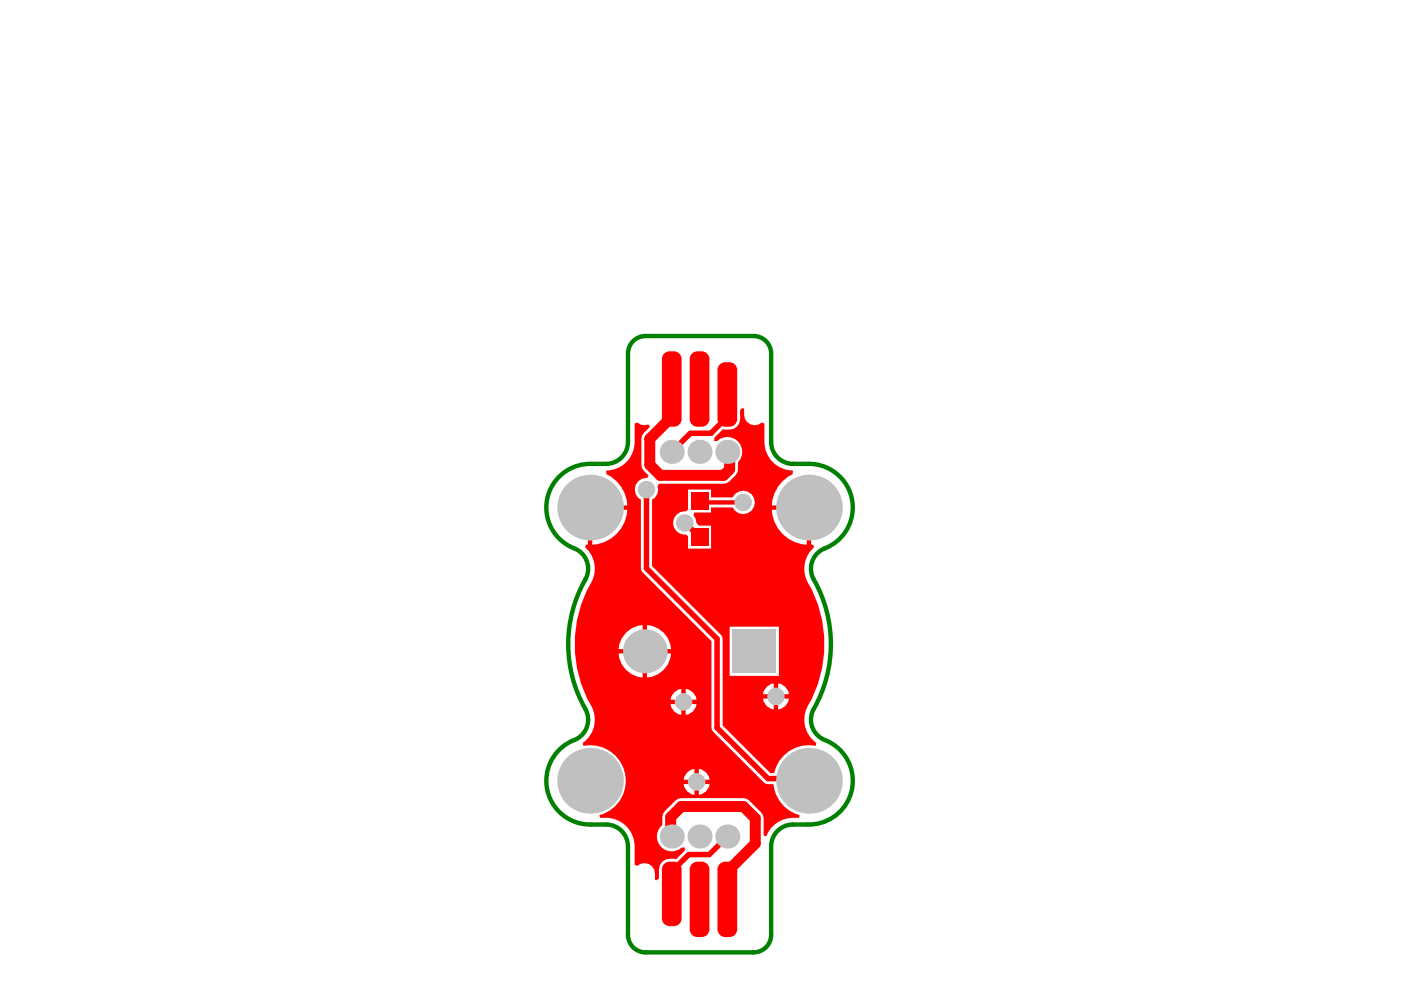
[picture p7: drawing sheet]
<svg xmlns="http://www.w3.org/2000/svg" width="297mm" height="210mm" viewBox="0 0 297 210" stroke-linecap="round" stroke-linejoin="round" font-family="sans-serif">
<path d="M134.2 72.3a3.7 3.7 0 0 1 2.7-1.1h22.9a3.7 3.7 0 0 1 3.7 3.8v18.7a4.6 4.6 0 0 0 4.6 4.7 14.2 14.2 0 0 1 7.6 .9 9.3 9.3 0 0 1 5.1 9.1 9.3 9.3 0 0 1-6.5 8.1 4.6 4.6 0 0 0-1.8 6.4 28 28 0 0 1-.2 28 4.6 4.6 0 0 0 2.6 6 9.3 9.3 0 0 1 5.7 10.5 9.3 9.3 0 0 1-9.3 7.4 8.4 8.4 0 0 0-5.5 .6 4.6 4.6 0 0 0-2.3 4v18.8a3.7 3.7 0 0 1-3.7 3.7h-22.9a3.7 3.7 0 0 1-3.8-3.7v-18.8a4.6 4.6 0 0 0-4.6-4.6 14.2 14.2 0 0 1-7.5-1 9.3 9.3 0 0 1-5.1-9 9.3 9.3 0 0 1 6.5-8.2 4.6 4.6 0 0 0 1.7-6.3 28 28 0 0 1 .3-28 4.6 4.6 0 0 0-2.7-6 9.3 9.3 0 0 1-5.7-10.5 9.3 9.3 0 0 1 9.3-7.4 8.4 8.4 0 0 0 5.5-.7 4.6 4.6 0 0 0 2.3-4v-18.7a3.7 3.7 0 0 1 1.1-2.7z" fill="none" stroke="#008000" stroke-width=".93"/>
<g fill="#f00">
<path d="M139.7 102.6h13.7a3.9 3.9 0 0 0 3.1-4.6 3.1 3.1 0 0 0 0-4.4 3.1 3.1 0 0 0-4.4-.1h-.7l.1-.8 1.8-1.7a2.61 2.61 0 0 0 3.6-2.2v-1.9l.6-.4 .3 .1a2.81 2.81 0 0 0 1.4 3.4l.8 .2 .9-.2 .6-.4 .6 .2v4a6.1 6.1 0 0 0 6 6l-.1 .7a7.7 7.7 0 0 0-4.4 6.7h7.9v.4h.5v7.9h.4l.2 .5a6 6 0 0 0-1.3 7.5 26.4 26.4 0 0 1-.3 26.8 6 6 0 0 0 2.1 7.2l-.1 .6a7.6 7.6 0 0 0-8.9 5.8h-.8l-10.1-10.1-.1-18.8-14.9-15v-14.1a2.33 2.33 0 0 0 1.2-2.9zM145.9 103.8v4.3l-.5 .3a2.45 2.45 0 0 0-2.7 2.5 2.45 2.45 0 0 0 2.7 2.4l.5 .4v2.6h4.9v-4.9h-2.6l-.5-.5-.2-1-.5-.6 .2-.6h3.6v-1.1h4.5a2.47 2.47 0 0 0 3.8 .9 2.47 2.47 0 0 0 0-3.9 2.47 2.47 0 0 0-3.8 .9h-4.5v-1.7zM163.6 108.1a7.8 7.8 0 0 0 7.5 7.4v-7.4zM154.7 132.9v10.4h10.4v-10.4zM165 144.9v2.3h2.3a2.57 2.57 0 0 0-2.3-2.3zM162.5 145.7l-.6 .9-.1 .6h2.3v-2.3l-.7 .1zM165 148.1v2.3a2.57 2.57 0 0 0 2.3-2.3zM161.8 148.1a2.58 2.58 0 0 0 2.3 2.3v-2.3z"/>
<path d="M134.6 89.8l.6-.2 .6 .4 .8 .2 .9-.2 .3 .5-1.3 1.3-.4 .6-.1 .6v5.6l.1 .6 .4 .6 1 1-.3 .5a2.44 2.44 0 0 0-2.5 1.8 2.44 2.44 0 0 0 1.2 2.8l.1 15.1 14.8 14.9 .1 18.9 11.1 11.1 .8 .4h1.2a7.4 7.4 0 0 0 5.5 6.5l-.1 .6h-1.3a6 6 0 0 0-5.6 3.9l-.6-.1v-3.7l-.1-.7-.4-.5-2.5-2.6-.6-.3-.7-.2h-13.1l-.7 .2-.6 .3-2.3 2.3-.3 .6-.2 2.4a3.1 3.1 0 0 0-.4 4.4 3.1 3.1 0 0 0 4.5 .3h.7v.7l-1.8 1.8a2.61 2.61 0 0 0-3.7 2.1v2l-.5 .4-.3-.2a2.8 2.8 0 0 0-1.4-3.3l-.9-.2-.8 .2-.6 .4-.6-.2v-4a6.1 6.1 0 0 0-6-6h-1.4l-.1-.6a7.6 7.6 0 0 0 5.4-9 7.6 7.6 0 0 0-8.9-5.7v-.6a6.1 6.1 0 0 0 1.8-7.8 26.4 26.4 0 0 1 .3-26.9 6.1 6.1 0 0 0-1.7-6.8l.3-.5h.3v-7.9h.5v-.4h7.9a7.7 7.7 0 0 0-4.4-6.7v-.7a6.1 6.1 0 0 0 6-6zM125.6 108.1v7.4a7.8 7.8 0 0 0 7.4-7.4zM137.2 132.5v5.1h5.1a5.4 5.4 0 0 0-5.1-5.1zM132.7 134.1l-.8 1.2-.6 1.3-.1 1h5.1v-5.1l-1 .2-1.4 .5zM137.2 138.6v5a5.4 5.4 0 0 0 5.1-5zM131.2 138.6a5.4 5.4 0 0 0 5.1 5v-5zM145.4 146.1v2.3h2.3a2.58 2.58 0 0 0-2.3-2.3zM142.9 146.8l-.6 .9-.1 .7h2.3v-2.3l-.7 .1zM145.4 149.3v2.3a2.57 2.57 0 0 0 2.3-2.3zM142.2 149.3a2.57 2.57 0 0 0 2.3 2.3v-2.3zM148.2 163v2.3h2.2a2.58 2.58 0 0 0-2.2-2.3zM145.7 163.8l-.6 .9-.1 .6h2.2v-2.3l-.6 .2zM148.2 166.2v2.3a2.58 2.58 0 0 0 2.2-2.3zM145 166.2a2.58 2.58 0 0 0 2.2 2.3v-2.3z"/>
</g>
<path d="M154.2 83.6v4.8l-3.5 3.5h-4.3l-4 3.9M137.1 103.8v16.7l14.9 15v18.8l10.8 10.8h8.3l.4 .4M145.2 110.9l3.1 3M154.2 177.4l-3.8 3.8h-4.4l-3.6 3.6v4.7" fill="none" stroke="#f00" stroke-width="1.2"/>
<path d="M153.5 94.4h.7M148.3 106.2l.3 .3h9M142.4 178.8h.7" fill="none" stroke="#f00" stroke-width=".93"/>
<path d="M142.4 82.5v5.9l-4.6 4.6v5.6l2.2 2.2h13.4l1.3-1.3v-3.2l-.5-.5M142.4 177.4l-.2-.3v-3.8l2.3-2.3h13.1l2.5 2.5v5.4l-5.9 5.9v5.9" fill="none" stroke="#f00" stroke-width="2.3"/>
<g fill="#c0c0c0">
<circle cx="145.2" cy="110.9" r="1.86"/>
<circle cx="157.6" cy="106.5" r="1.86"/>
<circle cx="137.1" cy="103.8" r="1.86"/>
<circle cx="144.9" cy="148.8" r="1.86"/>
<circle cx="148.3" cy="190.7" r="1.39"/>
<circle cx="148.3" cy="82.5" r="1.39"/>
<circle cx="164.5" cy="147.7" r="1.86"/>
<circle cx="147.7" cy="165.8" r="1.86"/>
<circle cx="154.2" cy="177.4" r="2.56"/>
<circle cx="148.3" cy="177.4" r="2.56"/>
<circle cx="142.4" cy="177.4" r="2.56"/>
<circle cx="171.5" cy="165.5" r="7"/>
<circle cx="125.1" cy="165.5" r="7"/>
<circle cx="136.7" cy="138.1" r="4.6"/>
<circle cx="125.1" cy="107.6" r="7"/>
<circle cx="171.5" cy="107.6" r="7"/>
<circle cx="142.4" cy="95.8" r="2.56"/>
<circle cx="148.3" cy="95.8" r="2.56"/>
<circle cx="154.2" cy="95.8" r="2.56"/>
</g>
<path d="M155.3 133.5h9.3v9.2h-9.3z" fill-rule="evenodd" fill="#c0c0c0"/>
<g fill="#f00">
<path d="M146.2 184.3l1.7-1.6h.9l1.6 1.6v12.8l-1.6 1.6h-.9l-1.7-1.6z" fill-rule="evenodd"/>
<path d="M140.3 184.3l1.7-1.6h.9l1.6 1.6v10.4l-1.6 1.7h-.9l-1.7-1.7z" fill-rule="evenodd"/>
<path d="M152.1 184.3l1.7-1.6h.9l1.6 1.6v12.8l-1.6 1.6h-.9l-1.7-1.6z" fill-rule="evenodd"/>
<path d="M146.2 76.1l1.7-1.6h.9l1.6 1.6v12.7l-1.6 1.7h-.9l-1.7-1.7z" fill-rule="evenodd"/>
<path d="M152.1 78.4l1.7-1.6h.9l1.6 1.6v10.4l-1.6 1.7h-.9l-1.7-1.7z" fill-rule="evenodd"/>
<path d="M140.3 76.1l1.7-1.6h.9l1.6 1.6v12.7l-1.6 1.7h-.9l-1.7-1.7z" fill-rule="evenodd"/>
<path d="M146.5 112h3.7v3.7h-3.7z" fill-rule="evenodd"/>
<path d="M146.5 104.4h3.7v3.7h-3.7z" fill-rule="evenodd"/>
</g>
<g fill="#f00">
<path d="M148.8 182.7v1.6zM148.8 182.7a1.63 1.63 0 0 1 1.6 1.6h-1.6z"/>
<path d="M146.2 184.3h1.7zM146.7 183.2l.7-.4 .5-.1v1.6h-1.7l.1-.4z"/>
<path d="M147.9 197.1v1.6zM146.2 197.1h1.7v1.6a1.63 1.63 0 0 1-1.7-1.6z"/>
<path d="M148.8 197.1h1.6zM148.8 197.1h1.6a1.63 1.63 0 0 1-1.6 1.6z"/>
<path d="M142.9 182.7v1.6zM142.9 182.7a1.63 1.63 0 0 1 1.6 1.6h-1.6z"/>
<path d="M140.3 184.3h1.7zM140.8 183.2l.7-.4 .5-.1v1.6h-1.7l.1-.4z"/>
<path d="M142 194.7v1.7zM140.3 194.7h1.7v1.7a1.63 1.63 0 0 1-1.7-1.7z"/>
<path d="M142.9 194.7h1.6zM142.9 194.7h1.6a1.63 1.63 0 0 1-1.6 1.7z"/>
<path d="M154.7 182.7v1.6zM154.7 182.7a1.63 1.63 0 0 1 1.6 1.6h-1.6z"/>
<path d="M152.1 184.3h1.7zM152.6 183.2l.7-.4 .5-.1v1.6h-1.7l.1-.4z"/>
<path d="M153.8 197.1v1.6zM152.1 197.1h1.7v1.6a1.63 1.63 0 0 1-1.7-1.6z"/>
<path d="M154.7 197.1h1.6zM154.7 197.1h1.6a1.63 1.63 0 0 1-1.6 1.6z"/>
<path d="M147.9 88.8v1.7zM146.2 88.8h1.7v1.7a1.63 1.63 0 0 1-1.7-1.7z"/>
<path d="M148.8 88.8h1.6zM148.8 88.8h1.6a1.63 1.63 0 0 1-1.6 1.7z"/>
<path d="M148.8 74.5v1.6zM148.8 74.5a1.63 1.63 0 0 1 1.6 1.6h-1.6z"/>
<path d="M146.2 76.1h1.7zM146.7 75l.7-.5h.5v1.6h-1.7l.1-.4z"/>
<path d="M153.8 88.8v1.7zM152.1 88.8h1.7v1.7a1.63 1.63 0 0 1-1.7-1.7z"/>
<path d="M154.7 88.8h1.6zM154.7 88.8h1.6a1.63 1.63 0 0 1-1.6 1.7z"/>
<path d="M154.7 76.8v1.6zM154.7 76.8a1.63 1.63 0 0 1 1.6 1.6h-1.6z"/>
<path d="M152.1 78.4h1.7zM152.6 77.3l.7-.4 .5-.1v1.6h-1.7l.1-.4z"/>
<path d="M142 88.8v1.7zM140.3 88.8h1.7v1.7a1.63 1.63 0 0 1-1.7-1.7z"/>
<path d="M142.9 88.8h1.6zM142.9 88.8h1.6a1.63 1.63 0 0 1-1.6 1.7z"/>
<path d="M142.9 74.5v1.6zM142.9 74.5a1.63 1.63 0 0 1 1.6 1.6h-1.6z"/>
<path d="M140.3 76.1h1.7zM140.8 75l.7-.5h.5v1.6h-1.7l.1-.4z"/>
</g>
</svg>
